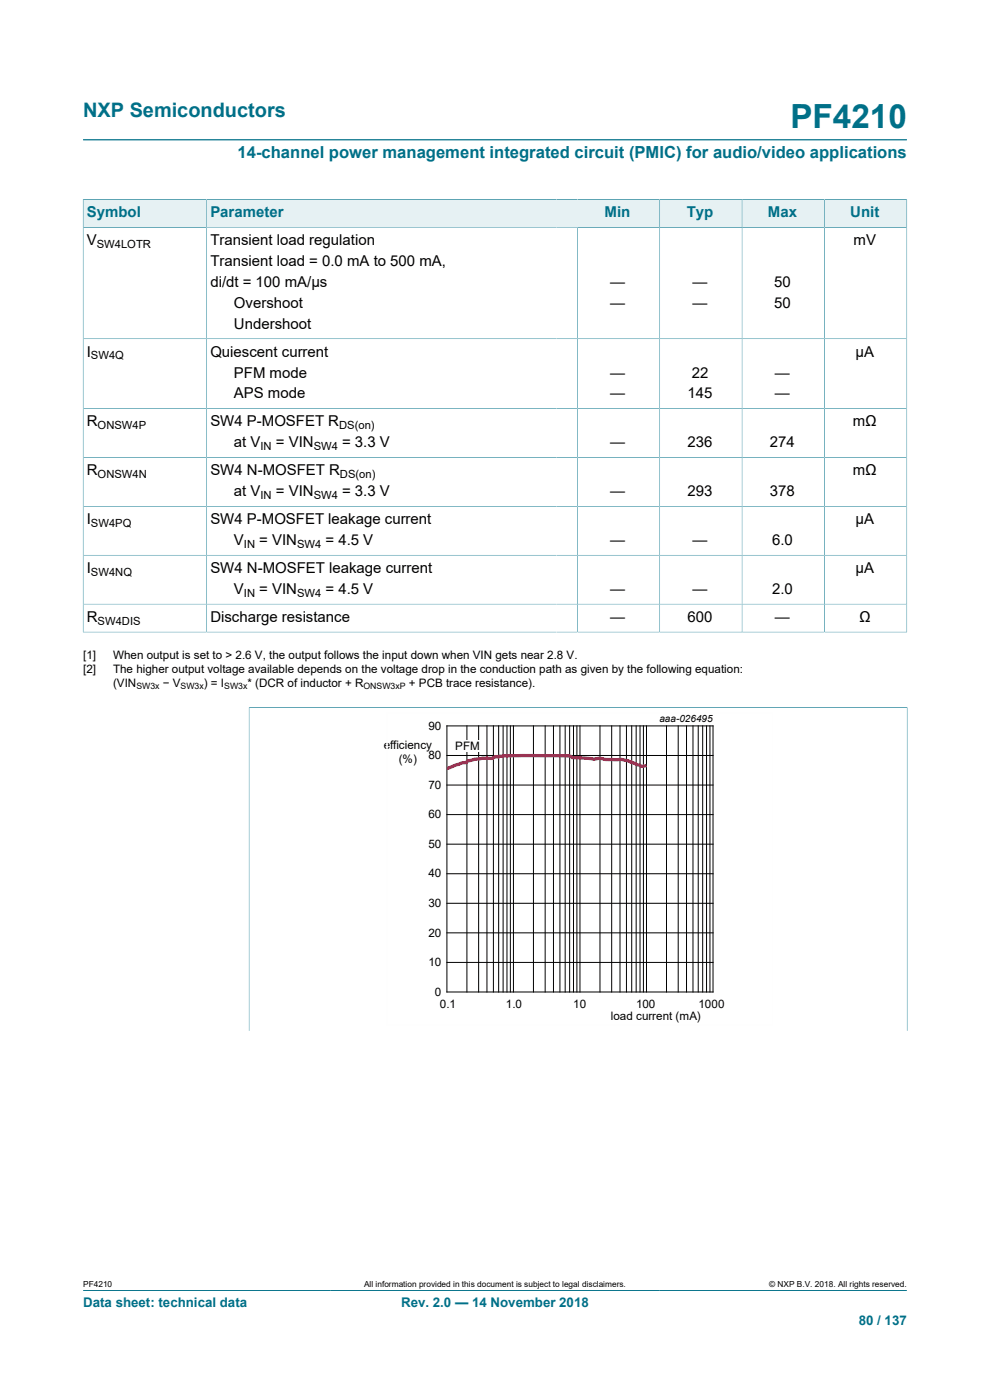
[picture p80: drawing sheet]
<svg xmlns="http://www.w3.org/2000/svg" width="210mm" height="297mm" viewBox="0 0 210 297" stroke-linecap="round" stroke-linejoin="round" font-family="sans-serif">
<defs><g id="words">
<text font-size="7.1" fill="#007088" x="167.7" y="27.2">PF4210</text>
<text font-size="4.2" fill="#007088" x="17.6" y="24.8">NXP Semiconductors</text>
<text font-size="3.5" fill="#007088" x="50.4" y="33.5">14-channel power management integrated circuit (PMIC) for audio/video applications</text>
<g font-size="3.2" fill="#007088">
<text x="18.4" y="46.1">Symbol</text>
<text x="44.6" y="46.1">Parameter</text>
<text x="128.3" y="46.1">Min</text>
<text x="145.7" y="46.1">Typ</text>
<text x="162.9" y="46.1">Max</text>
<text x="180.4" y="46.1">Unit</text>
</g>
<g font-size="3.2">
<text x="18.4" y="52">V</text>
<text x="44.6" y="52">Transient load regulation</text>
<text x="181.1" y="52">mV</text>
<text x="44.6" y="56.5">Transient load = 0.0 mA to 500 mA,</text>
<text x="44.6" y="60.9">di/dt = 100 mA/µs</text>
<text x="49.6" y="65.4">Overshoot</text>
<text x="129.4" y="60.9">—</text>
<text x="129.4" y="65.4">—</text>
<text x="146.9" y="60.9">—</text>
<text x="146.9" y="65.4">—</text>
<text x="164.2" y="60.9">50</text>
<text x="164.2" y="65.4">50</text>
<text x="49.6" y="69.7">Undershoot</text>
<text x="18.4" y="75.6">I</text>
<text x="44.6" y="75.6">Quiescent current</text>
<text x="181.5" y="75.6">µA</text>
<text x="49.6" y="80.1">PFM mode</text>
<text x="129.4" y="80.1">—</text>
<text x="146.7" y="80.1">22</text>
<text x="164.4" y="80.1">—</text>
<text x="49.6" y="84.4">APS mode</text>
<text x="129.4" y="84.5">—</text>
<text x="145.9" y="84.5">145</text>
<text x="164.4" y="84.5">—</text>
<text x="18.4" y="90.5">R</text>
<text x="44.6" y="90.5">SW4 P-MOSFET R</text>
<text x="49.6" y="94.9">at V</text>
<text x="58.5" y="94.9">= VIN</text>
<text x="72.6" y="94.9">= 3.3 V</text>
<text x="129.4" y="94.9">—</text>
<text x="145.9" y="94.9">236</text>
<text x="163.3" y="94.9">274</text>
<text x="180.9" y="90.5">mΩ</text>
<text x="18.4" y="100.8">R</text>
<text x="44.6" y="100.8">SW4 N-MOSFET R</text>
<text x="180.9" y="100.8">mΩ</text>
<text x="49.6" y="105.3">at V</text>
<text x="58.5" y="105.3">= VIN</text>
<text x="72.6" y="105.3">= 3.3 V</text>
<text x="129.4" y="105.3">—</text>
<text x="145.9" y="105.3">293</text>
<text x="163.3" y="105.3">378</text>
<text x="18.4" y="111.2">I</text>
<text x="44.6" y="111.2">SW4 P-MOSFET leakage current</text>
<text x="181.5" y="111.2">µA</text>
<text x="49.6" y="115.7">V</text>
<text x="55" y="115.7">= VIN</text>
<text x="69" y="115.7">= 4.5 V</text>
<text x="129.4" y="115.7">—</text>
<text x="146.9" y="115.7">—</text>
<text x="163.8" y="115.7">6.0</text>
<text x="18.4" y="121.6">I</text>
<text x="44.6" y="121.6">SW4 N-MOSFET leakage current</text>
<text x="181.5" y="121.6">µA</text>
<text x="18.4" y="131.9">R</text>
<text x="44.6" y="131.9">Discharge resistance</text>
<text x="49.6" y="126">V</text>
<text x="55" y="126">= VIN</text>
<text x="69" y="126">= 4.5 V</text>
<text x="129.4" y="126">—</text>
<text x="129.4" y="131.9">—</text>
<text x="145.9" y="131.9">600</text>
<text x="146.9" y="126">—</text>
<text x="163.8" y="126">2.0</text>
<text x="164.4" y="131.9">—</text>
<text x="182.2" y="131.9">Ω</text>
</g>
<g font-size="2.8" fill="#007088">
<text x="17.6" y="277.3">Data sheet: technical data</text>
<text x="85.1" y="277.3">Rev. 2.0 — 14 November 2018</text>
<text x="182.2" y="281">80 / 137</text>
</g>
<g font-size="2.5">
<text x="17.6" y="139.7">[1]</text>
<text x="17.6" y="142.7">[2]</text>
<text x="24" y="139.7">When output is set to &gt; 2.6 V, the output follows the input down when VIN gets near 2.8 V.</text>
<text x="24" y="142.7">The higher output voltage available depends on the voltage drop in the conduction path as given by the following equation:</text>
<text x="24" y="145.7">(VIN</text>
<text x="34.5" y="145.7">− V</text>
<text x="43.2" y="145.7">) = I</text>
<text x="52.5" y="145.7">* (DCR of inductor + R</text>
<text x="86.7" y="145.7">+ PCB trace resistance).</text>
<text x="90.9" y="154.8">90</text>
<text x="81.4" y="159">e</text>
<text x="82.7" y="159">fficiency</text>
<text x="84.6" y="161.9">(%)</text>
<text x="90.9" y="161">80</text>
<text x="96.6" y="159.1">PF</text>
<text x="99.7" y="159.1">M</text>
<text x="90.9" y="167.3">70</text>
<text x="90.9" y="173.6">60</text>
<text x="90.9" y="179.9">50</text>
<text x="90.9" y="186.1">40</text>
<text x="90.9" y="192.4">30</text>
<text x="90.9" y="198.7">20</text>
<text x="90.9" y="205">10</text>
<text x="92.3" y="211.2">0</text>
<text x="93.3" y="213.8">0.1</text>
<text x="107.3" y="213.8">1.0</text>
<text x="121.6" y="213.8">10</text>
<text x="134.9" y="213.8">100</text>
<text x="148.2" y="213.8">1000</text>
<text x="129.6" y="216.3">load current (mA)</text>
</g>
<g font-size="2.4">
<text x="20.5" y="52.7">SW4LOTR</text>
<text x="19.3" y="76.3">SW4Q</text>
<text x="20.7" y="91.1">ONSW4P</text>
<text x="55.3" y="95.5">IN</text>
<text x="66.5" y="95.5">SW4</text>
<text x="71.9" y="91.1">DS(on)</text>
<text x="20.7" y="101.5">ONSW4N</text>
<text x="72.1" y="101.5">DS(on)</text>
<text x="55.3" y="105.9">IN</text>
<text x="66.5" y="105.9">SW4</text>
<text x="19.3" y="111.8">SW4PQ</text>
<text x="51.7" y="116.3">IN</text>
<text x="63" y="116.3">SW4</text>
<text x="19.3" y="122.2">SW4NQ</text>
<text x="51.7" y="126.6">IN</text>
<text x="63" y="126.6">SW4</text>
<text x="20.7" y="132.6">SW4DIS</text>
</g>
<text font-size="2.1" x="139.9" y="153.1">aaa-026495</text>
<g font-size="1.9">
<text x="28.9" y="146.1">SW3x</text>
<text x="38.3" y="146.1">SW3x</text>
<text x="47.6" y="146.1">SW3x</text>
<text x="77.1" y="146.1">ONSW3xP</text>
</g>
<g font-size="1.8">
<text x="17.6" y="273.1">PF4210</text>
<text x="77.2" y="273.1">All information provided in this document is subject to legal disclaimers.</text>
<text x="163.2" y="273.1">© NXP B.V. 2018. All rights reserved.</text>
</g>
</g></defs>
<path d="M17.6 29.7h174.8M17.6 273.8h174.8" fill="none" stroke="#007088" stroke-width=".21"/>
<path d="M17.7 42.4h26.1v5.8h-26.1z" fill="#e6f1f3"/>
<path d="M17.6 42.3h104.9M17.6 42.3v6h104.9M43.8 42.3v6" fill="none" stroke="#007088" stroke-width=".21"/>
<g fill="#e6f1f3">
<path d="M43.9 42.4h78.6v5.8h-78.6z"/>
<path d="M122.5 42.4h17.4v5.8h-17.4z"/>
</g>
<path d="M122.5 42.3h17.4v6h-17.4" fill="none" stroke="#007088" stroke-width=".21"/>
<path d="M140 42.4h17.3v5.8h-17.3z" fill="#e6f1f3"/>
<path d="M139.9 42.3h17.5v6h-17.5z" fill="none" stroke="#007088" stroke-width=".21"/>
<path d="M157.5 42.4h17.3v5.8h-17.3z" fill="#e6f1f3"/>
<path d="M157.4 42.3h17.5v6h-17.5z" fill="none" stroke="#007088" stroke-width=".21"/>
<path d="M175 42.4h17.3v5.8h-17.3z" fill="#e6f1f3"/>
<g fill="none" stroke="#007088" stroke-width=".21">
<path d="M43.8 48.3v85.8M122.5 48.3v85.8M139.9 48.3v85.8M157.4 48.3v85.8M192.4 42.3v91.9M192.4 48.3h-174.8v85.9M192.4 42.3h-17.5v91.8M17.6 71.9h174.8M17.6 86.7h174.8M17.6 97h174.8M17.6 107.4h174.8M17.6 117.8h174.8"/>
<path d="M17.6 134.1h174.8M17.6 128.2h174.8M52.8 150.1h139.7M52.8 150v68.7M192.4 150v68.7"/>
</g>
<path d="M163.9 151.2h-81.8v66.3h81.8h-81.8v-66.3h81.8" fill="none" stroke="#fefefe" stroke-width=".21"/>
<g fill="none" stroke="#000" stroke-width=".21">
<path d="M94.8 154h56.4v56.4h-56.4zM99 154v56.4M101.5 154v56.4M103.3 154v56.4M104.7 154v56.4M105.8 154v56.4M106.7 154v56.4M107.5 154v56.4M108.3 154v56.4M108.9 154v56.4M113.2 154v56.4M115.6 154v56.4"/>
<path d="M117.4 154v56.4M118.8 154v56.4M119.9 154v56.4M120.8 154v56.4M121.7 154v56.4M122.4 154v56.4M123 154v56.4M127.3 154v56.4M129.8 154v56.4M131.5 154v56.4M132.9 154v56.4M134 154v56.4"/>
<path d="M134.9 154v56.4M135.8 154v56.4M136.5 154v56.4M137.1 154v56.4M141.4 154v56.4M143.9 154v56.4M145.6 154v56.4M147 154v56.4M148.1 154v56.4M149.1 154v56.4M149.9 154v56.4M150.6 154v56.4"/>
<path d="M94.8 166.5h56.4M94.8 179.1h56.4M94.8 160.3h56.4M94.8 172.8h56.4M94.8 191.6h56.4M94.8 185.4h56.4M94.8 197.9h56.4M94.8 204.2h56.4"/>
</g>
<path d="M96.4 157h5.6v2.5h-5.6z" fill="#fefefe"/>
<path d="M137.1 162.4a2.53 2.53 0 0 1-2.2-.3l-1.1-.4a7.4 7.4 0 0 0-4-.6h-1.6a3.1 3.1 0 0 0-2.2 0l-4.6-.4-.4-.2a138.9 138.9 0 0 0-15.2 0h-.6a6.9 6.9 0 0 1-3.1 .4l-2.8 .5-.5 .4-.8 .1-3.1 1.1" fill="none" stroke="#ec0f52" stroke-width=".7" stroke-linecap="butt"/>
<use href="#words"/>
</svg>
